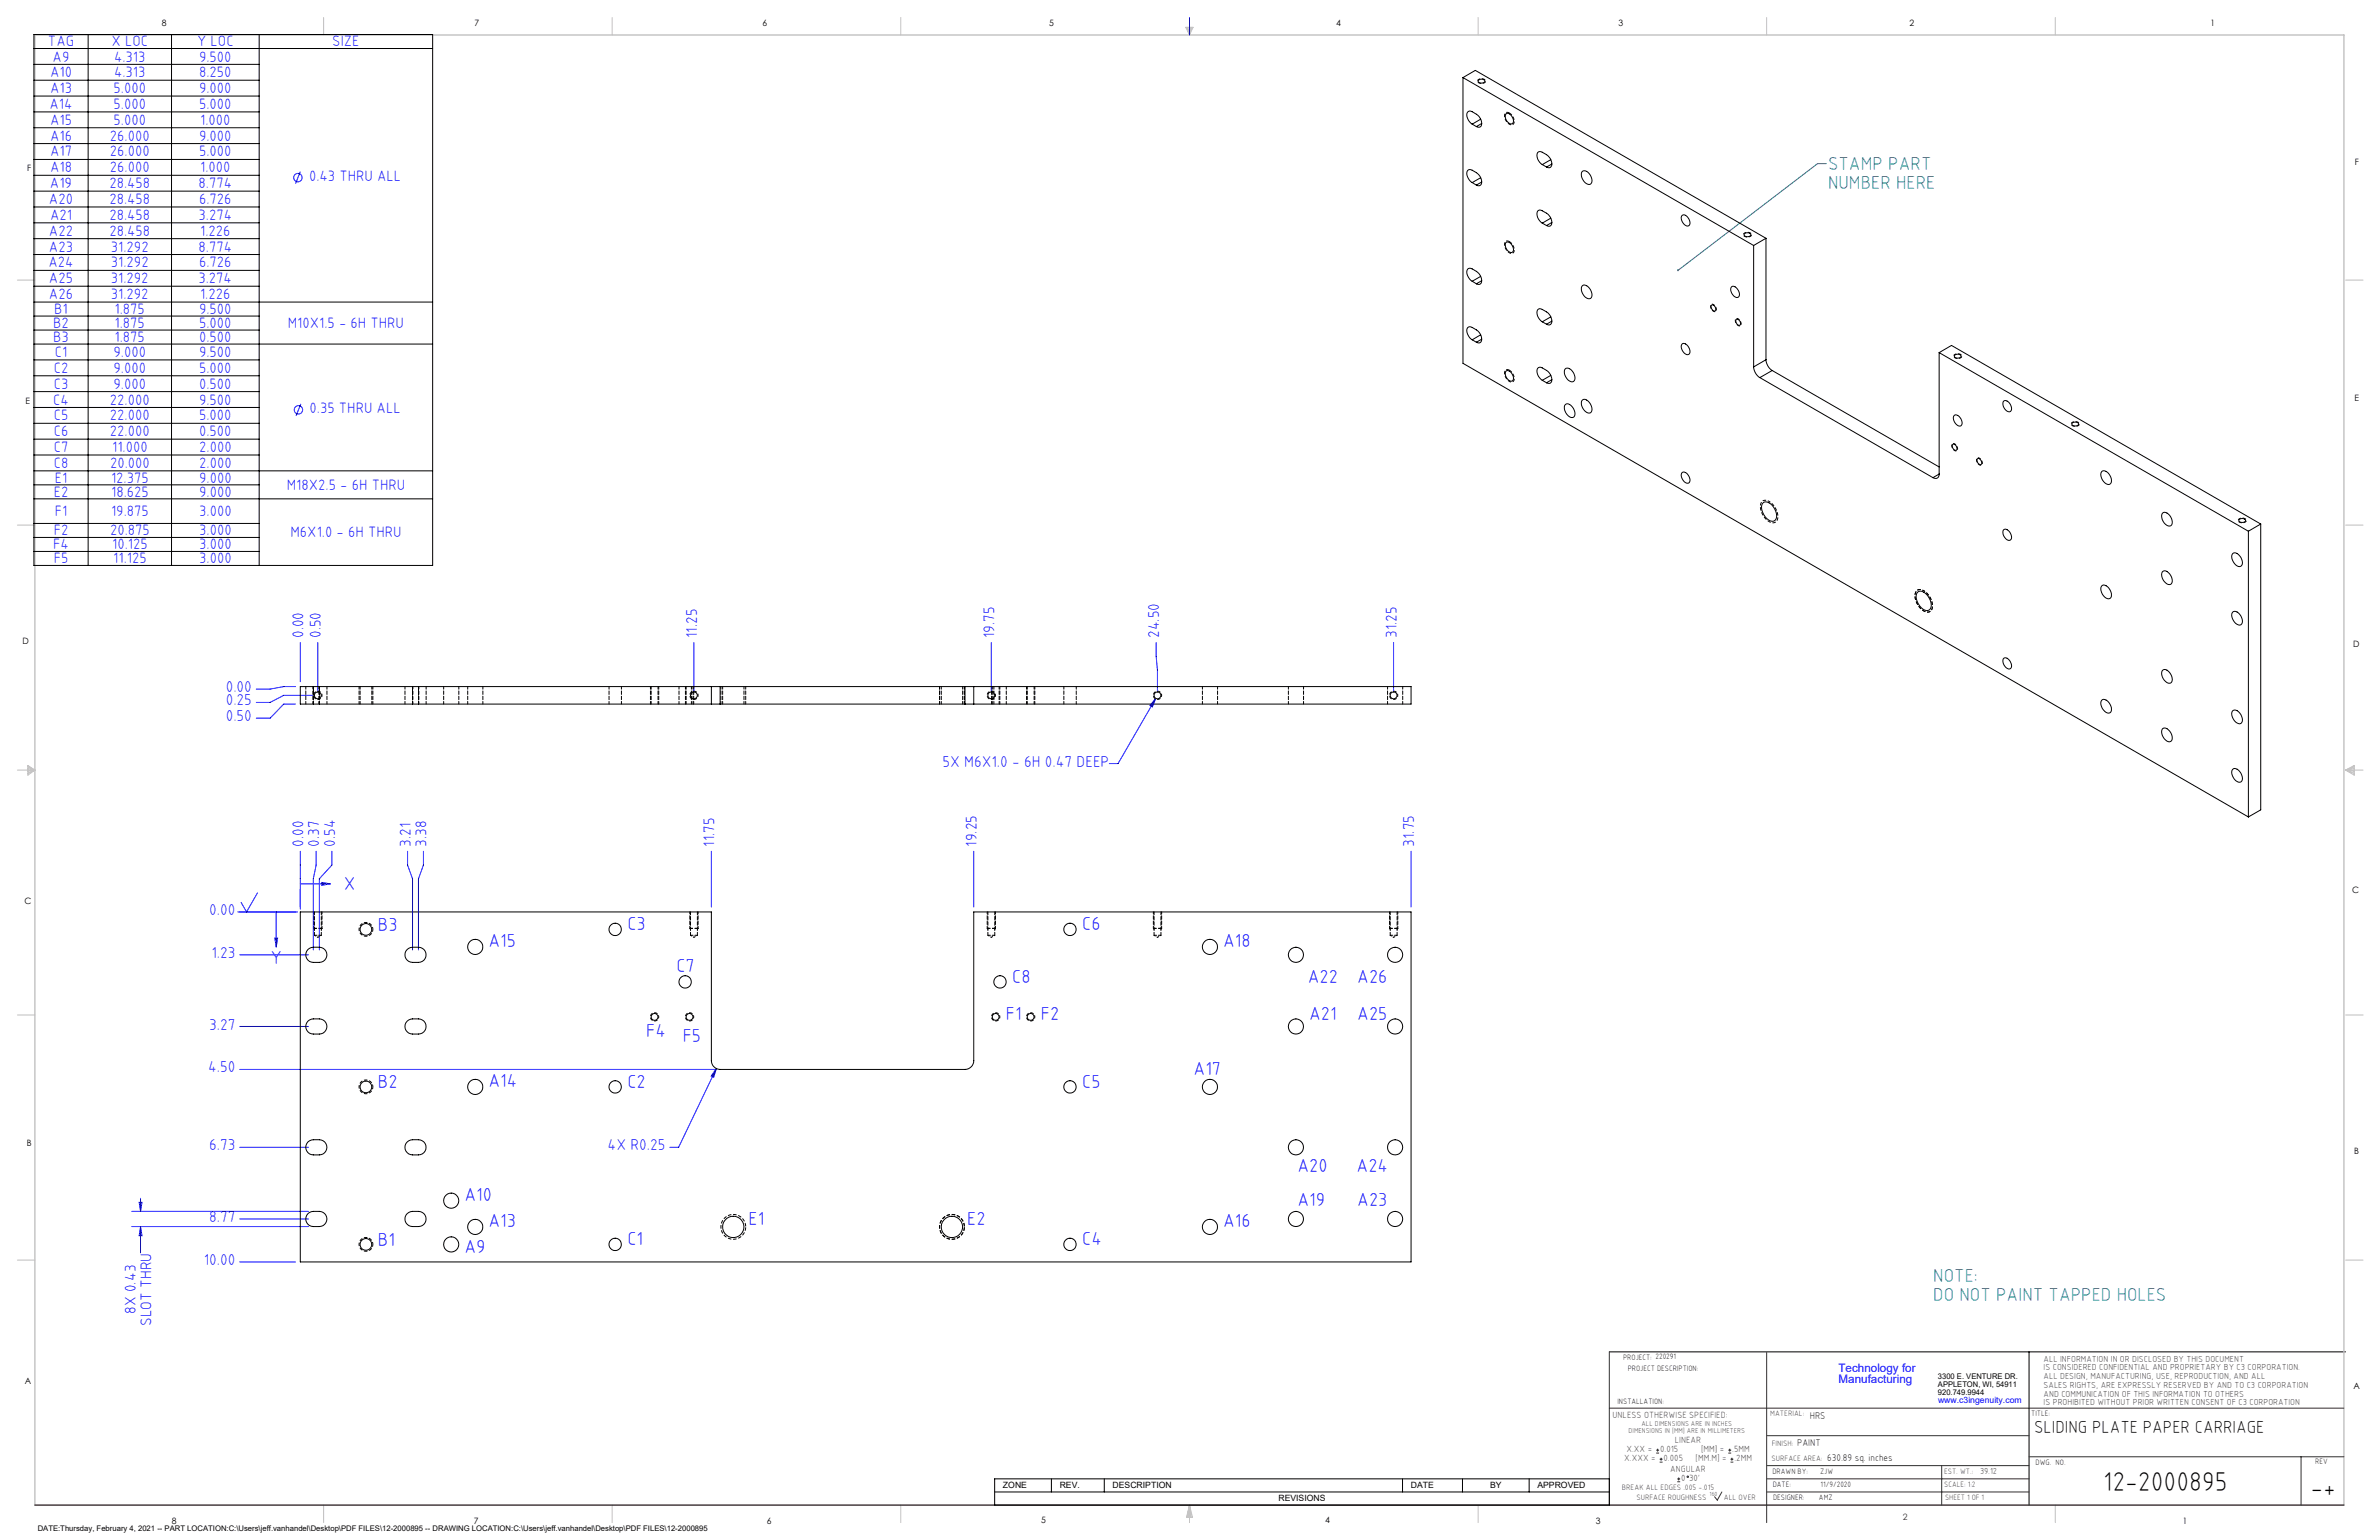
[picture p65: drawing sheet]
<svg xmlns="http://www.w3.org/2000/svg" width="864mm" height="559mm" viewBox="0 0 864 559" stroke-linecap="round" stroke-linejoin="round" font-family="sans-serif">
<defs><g id="words">
<g font-size="9.9">
<text x="763.5" y="541.1">12-2000895</text>
<text x="838.7" y="543.2">-+</text>
</g>
<g font-size="6.8" fill="#008080">
<text x="663.6" y="61.7">STAMP PART</text>
<text x="663.6" y="68.5">NUMBER HERE</text>
<text x="701.8" y="465.3">NOTE:</text>
<text x="701.8" y="472.1">DO NOT PAINT TAPPED HOLES</text>
</g>
<g font-size="6.8" fill="#00f">
<text x="124.8" y="323.1">X</text>
<text x="137.2" y="337.7">B3</text>
<text x="227.8" y="337.6">C3</text>
<text x="392.8" y="337.6">C6</text>
<text x="177.3" y="343.6">A15</text>
<text x="444" y="343.6">A18</text>
<text x="98.1" y="349.8">Y</text>
<text x="245.5" y="352.8">C7</text>
<text x="367.5" y="356.6">C8</text>
<text x="474.7" y="356.6">A22</text>
<text x="492.7" y="356.6">A26</text>
<text x="365.2" y="370">F1</text>
<text x="377.9" y="370">F2</text>
<text x="475.2" y="370">A21</text>
<text x="492.7" y="370">A25</text>
<text x="234.6" y="376.2">F4</text>
<text x="247.8" y="378">F5</text>
<text x="137.2" y="394.8">B2</text>
<text x="177.3" y="394.4">A14</text>
<text x="227.8" y="394.7">C2</text>
<text x="392.8" y="394.7">C5</text>
<text x="433.3" y="390.1">A17</text>
<text x="471" y="425.4">A20</text>
<text x="492.4" y="425.4">A24</text>
<text x="168.6" y="435.6">A10</text>
<text x="471" y="437.5">A19</text>
<text x="492.7" y="437.5">A23</text>
<text x="177.3" y="445.2">A13</text>
<text x="271.8" y="444.4">E1</text>
<text x="351.1" y="444.4">E2</text>
<text x="444" y="445.2">A16</text>
<text x="137.2" y="452">B1</text>
<text x="168.6" y="454.8">A9</text>
<text x="227.8" y="451.9">C1</text>
<text x="392.8" y="451.9">C4</text>
</g>
<text font-size="6.3" x="738.4" y="519.9">SLIDING PLATE PAPER CARRIAGE</text>
<g font-size="5.7" fill="#00f">
<text x="110.2" y="231.5" transform="rotate(-90 110.2 231.5)">0.00</text>
<text x="116.5" y="231.5" transform="rotate(-90 116.5 231.5)">0.50</text>
<text x="253" y="231.5" transform="rotate(-90 253 231.5)">11.25</text>
<text x="361" y="231.5" transform="rotate(-90 361 231.5)">19.75</text>
<text x="420.8" y="231.5" transform="rotate(-90 420.8 231.5)">24.50</text>
<text x="507" y="231.5" transform="rotate(-90 507 231.5)">31.25</text>
<text x="81.9" y="251.2">0.00</text>
<text x="81.9" y="256">0.25</text>
<text x="81.9" y="261.7">0.50</text>
<text x="342.1" y="278.2">5X M6X1.0 - 6H 0.47 DEEP</text>
<text x="110.2" y="307.3" transform="rotate(-90 110.2 307.3)">0.00</text>
<text x="115.9" y="307.3" transform="rotate(-90 115.9 307.3)">0.37</text>
<text x="121.6" y="307.3" transform="rotate(-90 121.6 307.3)">0.54</text>
<text x="149.1" y="307.3" transform="rotate(-90 149.1 307.3)">3.21</text>
<text x="154.8" y="307.3" transform="rotate(-90 154.8 307.3)">3.38</text>
<text x="259.4" y="307.3" transform="rotate(-90 259.4 307.3)">11.75</text>
<text x="354.6" y="307.3" transform="rotate(-90 354.6 307.3)">19.25</text>
<text x="513.4" y="307.3" transform="rotate(-90 513.4 307.3)">31.75</text>
<text x="75.9" y="332">0.00</text>
<text x="76.7" y="347.6">1.23</text>
<text x="75.9" y="373.6">3.27</text>
<text x="75.5" y="389.2">4.50</text>
<text x="75.9" y="417.4">6.73</text>
<text x="220.6" y="417.4">4X R0.25</text>
<text x="75.9" y="443.4">8.77</text>
<text x="74" y="459">10.00</text>
<text x="49.3" y="476.8" transform="rotate(-90 49.3 476.8)">8X 0.43</text>
<text x="55" y="481.1" transform="rotate(-90 55 481.1)">SLOT THRU</text>
</g>
<g font-size="5.4" fill="#00f">
<text x="17.4" y="16.9">TAG</text>
<text x="40.5" y="16.9">X LOC</text>
<text x="71.5" y="16.9">Y LOC</text>
<text x="120.6" y="16.9">SIZE</text>
<text x="19.1" y="22.4">A9</text>
<text x="41.4" y="22.4">4.313</text>
<text x="72.3" y="22.4">9.500</text>
<text x="18.2" y="28">A10</text>
<text x="41.4" y="28">4.313</text>
<text x="72.3" y="28">8.250</text>
<text x="18.2" y="33.8">A13</text>
<text x="41.2" y="33.8">5.000</text>
<text x="72.3" y="33.8">9.000</text>
<text x="18" y="39.5">A14</text>
<text x="41.2" y="39.5">5.000</text>
<text x="72.3" y="39.5">5.000</text>
<text x="18.2" y="45.3">A15</text>
<text x="41.2" y="45.3">5.000</text>
<text x="72.6" y="45.3">1.000</text>
<text x="18.2" y="51">A16</text>
<text x="39.9" y="51">26.000</text>
<text x="72.3" y="51">9.000</text>
<text x="18.2" y="56.8">A17</text>
<text x="39.9" y="56.8">26.000</text>
<text x="72.3" y="56.8">5.000</text>
<text x="18.2" y="62.5">A18</text>
<text x="39.9" y="62.5">26.000</text>
<text x="72.6" y="62.5">1.000</text>
<text x="112.2" y="65.5">0.43 THRU ALL</text>
<text x="18.1" y="68.3">A19</text>
<text x="39.7" y="68.3">28.458</text>
<text x="72.1" y="68.3">8.774</text>
<text x="17.8" y="74">A20</text>
<text x="39.7" y="74">28.458</text>
<text x="72.3" y="74">6.726</text>
<text x="18.2" y="79.8">A21</text>
<text x="39.7" y="79.8">28.458</text>
<text x="72.1" y="79.8">3.274</text>
<text x="17.8" y="85.5">A22</text>
<text x="39.7" y="85.5">28.458</text>
<text x="72.7" y="85.5">1.226</text>
<text x="17.8" y="91.3">A23</text>
<text x="40.3" y="91.3">31.292</text>
<text x="72.1" y="91.3">8.774</text>
<text x="17.6" y="97">A24</text>
<text x="40.3" y="97">31.292</text>
<text x="72.3" y="97">6.726</text>
<text x="17.8" y="102.8">A25</text>
<text x="40.3" y="102.8">31.292</text>
<text x="72.1" y="102.8">3.274</text>
<text x="17.8" y="108.5">A26</text>
<text x="19.7" y="114">B1</text>
<text x="40.3" y="108.5">31.292</text>
<text x="41.6" y="114">1.875</text>
<text x="72.2" y="114">9.500</text>
<text x="72.6" y="108.5">1.226</text>
<text x="19.3" y="119">B2</text>
<text x="41.6" y="119">1.875</text>
<text x="72.2" y="119">5.000</text>
<text x="104.4" y="119">M10X1.5 - 6H THRU</text>
<text x="19.3" y="124.1">B3</text>
<text x="41.6" y="124.1">1.875</text>
<text x="72.2" y="124.1">0.500</text>
<text x="19.9" y="129.7">C1</text>
<text x="41.2" y="129.7">9.000</text>
<text x="72.2" y="129.7">9.500</text>
<text x="19.5" y="135.3">C2</text>
<text x="41.2" y="135.3">9.000</text>
<text x="72.3" y="135.3">5.000</text>
<text x="19.5" y="141">C3</text>
<text x="41.2" y="141">9.000</text>
<text x="72.3" y="141">0.500</text>
<text x="19.3" y="146.8">C4</text>
<text x="39.9" y="146.8">22.000</text>
<text x="72.3" y="146.8">9.500</text>
<text x="112.4" y="149.8">0.35 THRU ALL</text>
<text x="19.5" y="152.5">C5</text>
<text x="39.9" y="152.5">22.000</text>
<text x="72.3" y="152.5">5.000</text>
<text x="19.5" y="158.3">C6</text>
<text x="39.9" y="158.3">22.000</text>
<text x="72.3" y="158.3">0.500</text>
<text x="19.5" y="164">C7</text>
<text x="40.7" y="164">11.000</text>
<text x="72.3" y="164">2.000</text>
<text x="19.5" y="169.8">C8</text>
<text x="39.9" y="169.8">20.000</text>
<text x="72.3" y="169.8">2.000</text>
<text x="19.9" y="175.2">E1</text>
<text x="40.3" y="175.2">12.375</text>
<text x="72.3" y="175.2">9.000</text>
<text x="104.1" y="177.7">M18X2.5 - 6H THRU</text>
<text x="19.5" y="180.3">E2</text>
<text x="40.3" y="180.3">18.625</text>
<text x="72.3" y="180.3">9.000</text>
<text x="19.9" y="187.3">F1</text>
<text x="40.3" y="187.3">19.875</text>
<text x="72.3" y="187.3">3.000</text>
<text x="19.5" y="194.3">F2</text>
<text x="39.9" y="194.3">20.875</text>
<text x="72.3" y="194.3">3.000</text>
<text x="105.5" y="194.9">M6X1.0 - 6H THRU</text>
<text x="19.4" y="199.4">F4</text>
<text x="40.7" y="199.4">10.125</text>
<text x="72.3" y="199.4">3.000</text>
<text x="19.5" y="204.5">F5</text>
<text x="41.1" y="204.5">11.125</text>
<text x="72.3" y="204.5">3.000</text>
</g>
<g font-size="4.2" fill="#00f">
<text x="667.4" y="497.7">Technology for</text>
<text x="667.4" y="502">Manufacturing</text>
</g>
<g font-size="3.5">
<text x="657" y="514.9">HRS</text>
<text x="652.4" y="524.7">PAINT</text>
<text x="663.3" y="530.1">630.89 sq. inches</text>
</g>
<g font-size="3.3" fill="#382c30">
<text x="585.4" y="514.4">UNLESS OTHERWISE SPECIFIED:</text>
<text x="590.4" y="526.8">X.XX =</text>
<text x="602.6" y="526.8">0.015</text>
<text x="608" y="523.6">LINEAR</text>
<text x="617.5" y="526.8">[MM] =</text>
<text x="628.8" y="526.8">.5MM</text>
<text x="589.6" y="530.1">X.XXX =</text>
<text x="603.9" y="530.1">0.005</text>
<text x="606.3" y="534">ANGULAR</text>
<text x="615.5" y="530.1">[MM.M] =</text>
<text x="629.6" y="530.1">.2MM</text>
<text x="610.3" y="537.3">0</text>
<text x="613.2" y="537.3">30'</text>
</g>
<g font-size="3.2">
<text x="58.8" y="9.6">8</text>
<text x="172.3" y="9.5">7</text>
<text x="276.8" y="9.5">6</text>
<text x="380.9" y="9.6">5</text>
<text x="485" y="9.5">4</text>
<text x="587.5" y="9.5">3</text>
<text x="693.1" y="9.5">2</text>
<text x="802.4" y="9.5">1</text>
<text x="854.9" y="59.8">F</text>
<text x="9.9" y="62">F</text>
<text x="9.3" y="146.5">E</text>
<text x="854.7" y="145.5">E</text>
<text x="8.2" y="233.6">D</text>
<text x="854.3" y="234.9">D</text>
<text x="8.9" y="328.1">C</text>
<text x="853.9" y="324.1">C</text>
<text x="9.7" y="415.8">B</text>
<text x="854.6" y="418.6">B</text>
<text x="9" y="502">A</text>
<text x="854.3" y="503.9">A</text>
<text x="62.3" y="552.9">8</text>
<text x="172" y="552.9">7</text>
<text x="278.3" y="552.9">6</text>
<text x="377.9" y="552.8">5</text>
<text x="481" y="552.8">4</text>
<text x="579.3" y="552.8">3</text>
<text x="792.4" y="552.8">1</text>
</g>
<g font-size="3.2" fill="#382c30">
<text x="741.9" y="494.1">ALL INFORMATION IN OR DISCLOSED BY THIS DOCUMENT</text>
<text x="741.9" y="497.3">IS CONSIDERED CONFIDENTIAL AND PROPRIETARY BY C3 CORPORATION.</text>
<text x="741.9" y="500.4">ALL DESIGN, MANUFACTURING, USE, REPRODUCTION, AND ALL</text>
<text x="741.9" y="503.6">SALES RIGHTS, ARE EXPRESSLY RESERVED BY AND TO C3 CORPORATION</text>
<text x="741.9" y="506.8">AND COMMUNICATION OF THIS INFORMATION TO OTHERS</text>
<text x="741.9" y="510">IS PROHIBITED WITHOUT PRIOR WRITTEN CONSENT OF C3 CORPORATION</text>
<text x="718.8" y="534.7">39.12</text>
<text x="690.7" y="551.6">2</text>
</g>
<text font-size="3.1" fill="#00f" x="703.5" y="509.2">www.c3ingenuity.com</text>
<g font-size="3.1">
<text x="364.1" y="540">ZONE</text>
<text x="384.7" y="540">REV.</text>
<text x="403.9" y="540">DESCRIPTION</text>
<text x="464.1" y="544.8">REVISIONS</text>
<text x="512.1" y="540">DATE</text>
<text x="540.9" y="540">BY</text>
<text x="558.1" y="540">APPROVED</text>
</g>
<g font-size="2.8">
<text x="589.2" y="493.3">PROJECT: 220291</text>
<text x="590.9" y="497.3">PROJECT DESCRIPTION:</text>
<text x="703.5" y="500.5">3300 E. VENTURE DR.</text>
<text x="703.5" y="503.3">APPLETON, WI, 54911</text>
<text x="587.1" y="509.6">INSTALLATION:</text>
<text x="703.5" y="506.2">920.749.9944</text>
<text x="737.3" y="513.8">TITLE:</text>
<text x="738.9" y="531.5">DWG. NO.</text>
<text x="840.5" y="531.3">REV</text>
<text x="643.4" y="534.9">DRAWN BY:</text>
<text x="643.5" y="539.7">DATE:</text>
<text x="660.7" y="534.7">ZJW</text>
<text x="660.9" y="539.6">11/9/2020</text>
<text x="643.6" y="544.4">DESIGNER:</text>
<text x="660.3" y="544.3">AMZ</text>
<text x="13.7" y="555.5">DATE:Thursday, February 4, 2021 -- PART LOCATION:C:\Users\jeff.vanhandel\Desktop\PDF FILES\12-2000895 -- DRAWING LOCATION:C:\Users\jeff.vanhandel\Desktop\PDF FILES\12-2000895</text>
</g>
<g font-size="2.8" fill="#382c30">
<text x="642.6" y="513.8">MATERIAL:</text>
<text x="643.2" y="524.8">FINISH:</text>
<text x="643.1" y="530.1">SURFACE AREA:</text>
<text x="705.7" y="534.7">EST. WT.:</text>
<text x="705.7" y="539.7">SCALE: 1:2</text>
<text x="588.8" y="540.5">BREAK ALL EDGES .005 -.015</text>
<text x="594" y="544.2">SURFACE ROUGHNESS</text>
<text x="625.8" y="544.2">ALL OVER</text>
<text x="706.1" y="544.4">SHEET 1 OF 1</text>
</g>
<g font-size="2.5" fill="#382c30">
<text x="591.2" y="520.1">DIMENSIONS IN [MM] ARE IN MILLIMETERS</text>
<text x="595.9" y="517.3">ALL DIMENSIONS ARE IN INCHES</text>
</g>
<text font-size="2.2" fill="#382c30" x="620.6" y="542.9">160</text>
</g></defs>
<g fill="none" stroke="#000" stroke-width=".36">
<path d="M12.3 12.5h144.8v192.7h-144.8zM12.3 17.6h144.8M32 12.5v192.7M62.3 12.5v192.7M94.1 12.5v192.7M12.3 23.4h81.8M12.3 29.1h81.8M12.3 34.9h81.8M12.3 40.6h81.8M12.3 46.4h81.8M12.3 52.1h81.8M12.3 57.9h81.8"/>
<path d="M12.3 63.6h81.8M12.3 69.4h81.8M12.3 75.1h81.8M12.3 80.9h81.8M12.3 86.6h81.8M12.3 92.4h81.8M12.3 98.1h81.8M12.3 103.9h81.8M12.3 109.6h144.8M12.3 114.7h81.8M12.3 119.8h81.8M12.3 124.8h144.8"/>
<path d="M12.3 130.6h81.8M12.3 136.3h81.8M12.3 142.1h81.8M12.3 147.8h81.8M12.3 153.6h81.8M12.3 159.3h81.8M12.3 165.1h81.8M12.3 170.9h144.8M12.3 175.9h81.8M12.3 181h144.8M12.3 189.9h81.8M12.3 195h81.8"/>
<path d="M12.3 200.1h81.8M584.2 490.5h267.3M736.6 490.5v55.6M361.1 536.6h223.1v9.5h-223.1zM381.7 536.6v4.8M400.9 536.6v4.8M509.1 536.6v4.8M530.9 536.6v4.8M555.1 536.6v4.8M361.1 541.4h223.1"/>
</g>
<g fill="none" stroke="#c0c0c0" stroke-width=".36">
<path d="M117.5 6.4v6.3M222.2 6.4v6.3M327 6.4v6.3M430.4 9.9h2.7l-1.3 2.8zM430.9 9.9l.9 2.8M431.2 9.9l.6 2.8M432.1 9.9l-.3 2.8M432.6 9.9l-.8 2.8M536.6 6.4v6.3M641.3 6.4v6.3M746.1 6.4v6.3M6.3 101.6h6.4"/>
<path d="M851.5 101.6h6.3M6.3 190.5h6.4M851.5 190.5h6.3M6.3 279.4h6.4M10.1 277.7l2.6 1.7-2.6 1.9zM10.1 278.2l2.6 1.2M10.1 278.8l2.6 .6M12.7 279.4l-2.6 1.2M12.7 279.4l-2.6 .5M851.5 279.4h6.3M851.5 279.4l3.1 .5M851.5 279.4l3.1 1.2"/>
<path d="M851.5 279.4l3.1-1.7v3.6zM854.6 278.8l-3.1 .6M854.6 278.2l-3.1 1.2M6.3 368.3h6.4M851.5 368.3h6.3M6.3 457.2h6.4M851.5 457.2h6.3M117.5 546.1v6.4M222.2 546.1v6.4M327 546.1v6.4M431.8 546.1v6.4M431.8 546.1l1.1 4.5h-2.2z"/>
<path d="M431.8 546.1l.6 4.5M431.8 546.1l-.9 4.5M431.8 546.1l-.4 4.5M431.8 546.1l.3 4.5M536.6 546.1v6.4M746.1 546.1v6.4"/>
</g>
<path d="M12.7 546.1v-533.4h838.2v533.4" fill="none" stroke="#c0c0c0" stroke-width=".5"/>
<g fill="none" stroke="#00f" stroke-width=".36">
<path d="M431.8 6.4v6.3M109 62.3l-1.7 4.3M109.2 146.5l-1.7 4.4M109 233.2v14.2M115.4 233.2v17.3M251.9 233.2v17.3M359.8 233.2v17.3M419.7 233.2v5l.5 4.9v7.4M505.9 233.2v17.3M107.2 249.1h-4.2l-5 .9h-5M107.2 255.5h-4.2l-5 5.1h-5M113.6 252.3h-10.6l-5 2.6h-5"/>
<path d="M419.6 253.4l-1.3 3.1-.9-.5zM419.6 253.4l-13.7 23.7h-3.2M109 308.9v21M114.8 308.9v5l-1.1 5v25.8M120.5 308.9v5l-4.6 5v25.8M148 308.9v5l1.8 5v25.8M153.7 308.9v5l-1.8 5v25.8M258.2 308.9v20.2M353.5 308.9v20.2M512.2 308.9v20.2M93.5 324l-4 6.9-2-3.5M100.3 330.9v9.5"/>
<path d="M108 330.9h-21.7M109 320.7h7.8M116.8 320.2l3.3 .5-3.3 .5zM87 346.5h25M99.8 340.4h1l-.5 3.3zM87 372.5h25M87 388.1h172.6M260 387.7l-.9 3.2-.9-.4zM260 387.7l-13.7 28.6h-3.1M87 416.3h25M47.8 439.6h64.2M50.5 436.3h1l-.5 3.3z"/>
<path d="M51 434.8v4.8M47.8 445.1h64.2M51 445.1v9.5M51 445.1l.5 3.3h-1zM87 442.3h25M87 457.9h20.2"/>
<circle cx="108.2" cy="64.5" r="1.52"/>
<circle cx="108.3" cy="148.7" r="1.53"/>
</g>
<path d="M584.2 490.5v55.6M641.3 490.7v61.8M584.2 511h266.7M641.3 520.9h95.3M641.3 531.8h95.3M641.3 536.6h95.3M704.8 531.8v14.3M736.6 528.6h114.3M835.3 528.6v17.5M625.1 541.4l-1.7 2.9-1-1.2M641.3 541.4h95.3" fill="none" stroke="#382c30" stroke-width=".36"/>
<path d="M12.7 546.1h838.2" fill="none" stroke="#382c30" stroke-width=".5"/>
<path d="M135.3 337.2a2.5 2.5 0 0 0-3.6-2.2 2.5 2.5 0 0 0-.2 4.3 2.5 2.5 0 0 0 3.8-1.9v-.2M135.3 394.4a2.5 2.5 0 0 0-3.6-2.2 2.5 2.5 0 0 0-.2 4.3 2.5 2.5 0 0 0 3.8-1.9v-.2M135.3 451.5a2.5 2.5 0 0 0-3.6-2.2 2.5 2.5 0 0 0-.2 4.3 2.5 2.5 0 0 0 3.8-1.9v-.2" fill="none" stroke="#000" stroke-width=".36" stroke-dasharray="1.3 .6" stroke-dashoffset=".4" stroke-linecap="butt"/>
<path d="M547.9 41a3.2 3.2 0 0 1 1.5 4 2.44 2.44 0 0 1-3.1-2.2 1.23 1.23 0 0 1 .1-1.6 1.23 1.23 0 0 1 1.5-.2M547.9 87.7a3.2 3.2 0 0 1 1.5 4 2.44 2.44 0 0 1-3.1-2.3 1.23 1.23 0 0 1 .1-1.6 1.23 1.23 0 0 1 1.5-.1M547.9 134.3a3.2 3.2 0 0 1 1.5 4.1 2.44 2.44 0 0 1-3.1-2.3 1.23 1.23 0 0 1 .1-1.6 1.23 1.23 0 0 1 1.5-.2M116.8 336.9h-2.9M253.3 336.9h-2.9M361.3 336.9h-2.9M421.6 336.9h-2.9M507.3 336.9h-2.9" fill="none" stroke="#000" stroke-width=".36" stroke-dasharray="1.3 .6" stroke-dashoffset=".1" stroke-linecap="butt"/>
<g fill="none" stroke="#000" stroke-width=".36" stroke-dasharray="1.3 .6" stroke-dashoffset=".7" stroke-linecap="butt">
<path d="M536.8 28.8l1.4-.2a.9 .9 0 0 1 1 1.2 1.77 1.77 0 0 1-2.9-.5l.5-.5M633.3 84.5l1.4-.2a.9 .9 0 0 1 1 1.2 1.77 1.77 0 0 1-2.8-.4l.4-.6M622 110.5l.9 1.1a.9 .9 0 0 1-.5 1.5 1.77 1.77 0 0 1-1.1-2.7l.7 .1M631 115.7l.9 1.1a.9 .9 0 0 1-.5 1.5 1.77 1.77 0 0 1-1.1-2.7l.7 .1M709.6 128.6l1.5-.2a.9 .9 0 0 1 .9 1.2 1.77 1.77 0 0 1-2.8-.5l.4-.5M752.3 153.2l1.4-.2a.9 .9 0 0 1 1 1.2 1.77 1.77 0 0 1-2.8-.4l.4-.6M709.6 161l.9 1.2a.9 .9 0 0 1-.6 1.4 1.77 1.77 0 0 1-1-2.7l.7 .1M718.5 166.2l1 1.2a.9 .9 0 0 1-.6 1.4 1.77 1.77 0 0 1-1-2.7l.6 .1M642.2 181.9a6.2 6.2 0 0 1 2.9 7 2.04 2.04 0 0 1-3.2 .2 5.9 5.9 0 0 1-2.4-7 1.92 1.92 0 0 1 2.7-.2M812.9 188.2l1.5-.2a.9 .9 0 0 1 .9 1.2 1.77 1.77 0 0 1-2.8-.4l.4-.6M698.3 214.3a6.2 6.2 0 0 1 2.9 7 2.04 2.04 0 0 1-3.2 .2 5.9 5.9 0 0 1-2.4-7 1.93 1.93 0 0 1 2.7-.2M116.9 252.3a1.5 1.5 0 0 0-2.2-1.3 1.5 1.5 0 0 0-.2 2.5 1.5 1.5 0 0 0 2.4-1v-.2"/>
<path d="M253.4 252.3a1.5 1.5 0 0 0-2.2-1.3 1.5 1.5 0 0 0-.1 2.5 1.5 1.5 0 0 0 2.3-1v-.2M361.4 252.3a1.5 1.5 0 0 0-2.2-1.3 1.5 1.5 0 0 0-.2 2.5 1.5 1.5 0 0 0 2.4-1v-.2M421.7 252.3a1.5 1.5 0 0 0-2.2-1.3 1.5 1.5 0 0 0-.2 2.5 1.5 1.5 0 0 0 2.4-1v-.2M507.4 252.3a1.5 1.5 0 0 0-2.2-1.3 1.5 1.5 0 0 0-.1 2.5 1.5 1.5 0 0 0 2.3-1v-.2M239.1 369a1.5 1.5 0 0 0-2.2-1.4 1.5 1.5 0 0 0-.1 2.6 1.5 1.5 0 0 0 2.3-1.1v-.1M251.8 369a1.5 1.5 0 0 0-2.2-1.4 1.5 1.5 0 0 0-.1 2.6 1.5 1.5 0 0 0 2.3-1.1v-.1M362.9 369a1.5 1.5 0 0 0-2.1-1.4 1.5 1.5 0 0 0-.2 2.6 1.5 1.5 0 0 0 2.3-1.1v-.1M375.6 369a1.5 1.5 0 0 0-2.1-1.4 1.5 1.5 0 0 0-.2 2.6 1.5 1.5 0 0 0 2.3-1.1v-.1"/>
</g>
<path d="M270.7 445.2a4.5 4.5 0 0 0-6.7-4 4.5 4.5 0 0 0-.2 7.8 4.5 4.5 0 0 0 6.9-3.5v-.3M350.1 445.2a4.5 4.5 0 0 0-6.7-4 4.5 4.5 0 0 0-.2 7.8 4.5 4.5 0 0 0 6.9-3.5v-.3" fill="none" stroke="#000" stroke-width=".36" stroke-dasharray="1.3 .6" stroke-dashoffset="-.2" stroke-linecap="butt"/>
<g fill="none" stroke="#000" stroke-width=".36" stroke-dasharray="1.3 .6">
<path d="M113.9 336.9l.2 .3M116.6 337.2l.3-.3M116.9 336.9h-.1M250.4 336.9l.3 .3M253.2 337.2l.2-.3M253.4 336.9h-.1M358.4 336.9l.2 .3M361.1 337.2l.3-.3M361.4 336.9h-.1M418.7 336.9l.2 .3M421.4 337.2l.3-.3M421.7 336.9h-.1"/>
<path d="M504.4 336.9l.3 .3M507.2 337.2l.2-.3M507.4 336.9h-.1"/>
</g>
<path d="M113.9 330.9v6M116.9 336.9v-6M250.4 330.9v6M253.4 336.9v-6M358.4 330.9v6M361.4 336.9v-6M418.7 330.9v6M421.7 336.9v-6M504.4 330.9v6M507.4 336.9v-6" fill="none" stroke="#000" stroke-width=".36" stroke-dasharray="1.3 .6" stroke-dashoffset=".5"/>
<g fill="none" stroke="#000" stroke-width=".36" stroke-dasharray="1.3 .6" stroke-dashoffset=".3">
<path d="M130.3 249.1v6.4M135.3 255.5v-6.4M236.1 249.1v6.4M239.1 255.5v-6.4M248.8 249.1v6.4M251.8 255.5v-6.4M261.7 249.1v6.4M270.7 255.5v-6.4M341.1 249.1v6.4M350.1 255.5v-6.4M359.9 249.1v6.4M362.9 255.5v-6.4"/>
<path d="M372.6 249.1v6.4M375.6 255.5v-6.4"/>
</g>
<path d="M663 59.4h-3.2l-50.6 38.7" fill="none" stroke="#008080" stroke-width=".36"/>
<path d="M608.9 97.8a.34 .34 0 0 1 .5 0 .34 .34 0 0 1 0 .5 .34 .34 0 0 1-.5 0l.3-.2-.3 .2z" fill="#008080"/>
<g fill="#00f">
<path d="M116.8 320.2l3.3 .5-3.3 .5zM99.8 340.4h1l-.5 3.3z"/>
<path d="M260 387.7l-1.8 2.8 .9 .4zM419.6 253.4l-2.2 2.6 .9 .5z"/>
<path d="M51 445.1l.5 3.3h-1zM50.5 436.3h1l-.5 3.3z"/>
</g>
<g fill="none" stroke="#000" stroke-width=".36">
<path d="M531.1 28.2v103.6l285.1 164.6M531.1 28.2l105.5 60.9M531.1 28.2l4.5-2.7 105.5 61M536.6 29.2l1.2-.5a.92 .92 0 0 1 1.2 1l-.7 .4h-1l-.7-.4zM534.4 45a3.7 3.7 0 0 1-1.7-4.3 1.2 1.2 0 0 1 1.7-.2 4.4 4.4 0 0 1 3.2 5.3 1.25 1.25 0 0 1-1.7 .1M534.4 45l1.5 .9M537.5 43.3l-3.1 1.7M537.9 44.8l-2 1.1M546.7 41.3a2.44 2.44 0 0 1 2.7 3 1.12 1.12 0 0 1-1.1 .7 1.12 1.12 0 0 1-1-.8l-.8-1.6zM559.9 59.7a3.7 3.7 0 0 1-1.7-4.3 1.27 1.27 0 0 1 1.7-.2 4.3 4.3 0 0 1 3.2 5.3 1.13 1.13 0 0 1-1.7 .1M559.9 59.7l1.5 .9M563 57.9l-3.1 1.8"/>
<path d="M563.4 59.5l-2 1.1M534.4 66.3a3.7 3.7 0 0 1-1.7-4.4 1.25 1.25 0 0 1 1.7-.1 4.3 4.3 0 0 1 3.2 5.2 1.2 1.2 0 0 1-1.7 .2M534.4 66.3l1.5 .9M537.5 64.5l-3.1 1.8M537.9 66l-2 1.2M563 79.2l-3.1 1.8M574.3 62.3a1.73 1.73 0 0 1 2.6 .7l.7 1.3a1.55 1.55 0 0 1 .3 1.7 1.55 1.55 0 0 1-1.4 .9 3.8 3.8 0 0 1-2.2-4.6zM610.7 78.1a2.56 2.56 0 0 1 2.8 3.1 1.1 1.1 0 0 1-.9 .9 1.1 1.1 0 0 1-1.2-.6l-1-1.6a1.54 1.54 0 0 1 .3-1.8zM546.7 87.9a2.4 2.4 0 0 1 2.7 3 1.12 1.12 0 0 1-1.1 .8 1.12 1.12 0 0 1-1-.8l-.8-1.6zM559.9 81a3.7 3.7 0 0 1-1.7-4.4 1.18 1.18 0 0 1 1.7-.1 4.3 4.3 0 0 1 3.2 5.2 1.13 1.13 0 0 1-1.7 .1M559.9 81l1.5 .8M563.4 80.7l-2 1.1"/>
<path d="M633.2 84.9a1.26 1.26 0 0 1 1.3-.5 1.26 1.26 0 0 1 1 1l-1.2 .5a.88 .88 0 0 1-1.1-1zM636.6 89.1v44M641.1 86.5l-4.5 2.6M641.1 86.5v44M534.4 102.1a3.7 3.7 0 0 1-1.7-4.4 1.25 1.25 0 0 1 1.7-.1 4.3 4.3 0 0 1 3.2 5.2 1.2 1.2 0 0 1-1.7 .2M534.4 102.1l1.5 .9M537.5 100.3l-3.1 1.8M537.9 101.8l-2 1.2M559.9 116.8a3.7 3.7 0 0 1-1.7-4.4 1.18 1.18 0 0 1 1.7-.1 4.3 4.3 0 0 1 3.2 5.2 1.13 1.13 0 0 1-1.7 .2M559.9 116.8l1.5 .9M563 115l-3.1 1.8M563.4 116.5l-2 1.2"/>
<path d="M574.3 103.8a1.73 1.73 0 0 1 2.6 .7l.7 1.3a1.55 1.55 0 0 1 .3 1.7 1.55 1.55 0 0 1-1.4 .9 3.8 3.8 0 0 1-2.2-4.6zM621.2 110.9l.2-.2a1.43 1.43 0 0 1 1.2 2.1 1.48 1.48 0 0 1-1.4-1.9zM628.7 104a2.61 2.61 0 0 1 2.7 3.1 1.09 1.09 0 0 1-.9 .9 1.09 1.09 0 0 1-1.1-.6l-1-1.6a1.61 1.61 0 0 1 .3-1.8zM630.3 115.9a1.43 1.43 0 0 1 1.3 2.1 1.43 1.43 0 0 1-1.3-2.1zM534.4 123.3a3.7 3.7 0 0 1-1.7-4.3 1.25 1.25 0 0 1 1.7-.2 4.3 4.3 0 0 1 3.2 5.2 1.16 1.16 0 0 1-1.7 .2M534.4 123.3l1.5 .9M537.5 121.5l-3.1 1.8M537.9 123.1l-2 1.1M546.7 134.6a2.4 2.4 0 0 1 2.7 3 1.12 1.12 0 0 1-1.1 .8 1.12 1.12 0 0 1-1-.8l-.8-1.7zM559.9 138a3.7 3.7 0 0 1-1.7-4.3 1.22 1.22 0 0 1 1.7-.2 4.3 4.3 0 0 1 3.2 5.2 1.21 1.21 0 0 1-1.7 .2M559.9 138l1.5 .9M563 136.2l-3.1 1.8"/>
<path d="M563.4 137.8l-2 1.1M568.1 133.9a1.73 1.73 0 0 1 2.7 .8l.7 1.2a1.55 1.55 0 0 1 .2 1.7 1.55 1.55 0 0 1-1.4 .9 3.8 3.8 0 0 1-2.2-4.6zM610.7 124.7a2.58 2.58 0 0 1 2.4 3.9 2.56 2.56 0 0 1-2.8-3.1zM636.6 133.1a4.9 4.9 0 0 0 2.2 3.9M638.8 137l62.9 36.3M641.1 130.5a5.1 5.1 0 0 0 2.2 3.9M641.1 130.5l-4.5 2.6M643.3 134.4l-4.5 2.6M643.3 134.4l60.6 35M703.9 128v44M703.9 128l112.3 64.8M703.9 128l4.5-2.7 112.3 64.8"/>
<path d="M709.5 129l1.2-.5 .9 .2 .3 .5a1.4 1.4 0 0 1-2.5 0zM568.1 146.9a1.67 1.67 0 0 1 2.7 .7l.7 1.3a1.56 1.56 0 0 1 .2 1.7 1.56 1.56 0 0 1-1.4 .9 3.8 3.8 0 0 1-2.2-4.6zM574.3 145.3a1.67 1.67 0 0 1 2.6 .7l.7 1.2a1.56 1.56 0 0 1 .3 1.7 1.56 1.56 0 0 1-1.4 1 3.8 3.8 0 0 1-2.2-4.6zM709.5 150.7a2.58 2.58 0 0 1 2.4 3.8 2.58 2.58 0 0 1-2.4-3.8zM727.4 145.5a2.56 2.56 0 0 1 2.8 3.1 1.08 1.08 0 0 1-.9 .9 1.08 1.08 0 0 1-1.1-.6l-1-1.6-.1-1.1zM752.2 153.6l1.1-.5 .9 .3 .4 .4a1.43 1.43 0 0 1-2.5 0zM610.7 171.4a2.58 2.58 0 0 1 2.4 3.8 2.58 2.58 0 0 1-2.4-3.8zM703.9 172a1.39 1.39 0 0 1-.6 1.5 1.39 1.39 0 0 1-1.6-.2M703.9 172l-2.2 1.3M708.9 161.2a1.43 1.43 0 0 1 1.3 2.2 1.43 1.43 0 0 1-1.3-2.2zM717.9 166.4a1.43 1.43 0 0 1 1.2 2.2 1.43 1.43 0 0 1-1.2-2.2zM762.9 171.2a1.73 1.73 0 0 1 2.6 .7l.9 1.9a1.38 1.38 0 0 1-.5 1.9 1.38 1.38 0 0 1-1.9-.5l-1.1-1.7a2.37 2.37 0 0 1 0-2.3z"/>
<path d="M639.8 182.7a2.21 2.21 0 0 1 3.6 .7 4.6 4.6 0 0 1 1.1 5.3 2.2 2.2 0 0 1-3.2-.6 5.1 5.1 0 0 1-1.5-5.4zM727.4 192.2a2.56 2.56 0 0 1 2.8 3 1.09 1.09 0 0 1-.9 .9 1.09 1.09 0 0 1-1.1-.6l-1-1.5-.1-1.1zM784.9 186.3a1.76 1.76 0 0 1 2.7 .7l.9 1.9a1.37 1.37 0 0 1-.5 1.9 1.37 1.37 0 0 1-1.9-.5l-1.2-1.7-.2-1.3zM812.8 188.6l1.1-.5a.89 .89 0 0 1 1.2 1l-1.2 .5a.88 .88 0 0 1-1.1-1zM816.2 192.8v103.6M820.7 190.1v103.8l-4.5 2.5M820.7 190.1l-4.5 2.7M696.2 214.8a3.4 3.4 0 0 1 4.2 2.4l.6 1.5a1.87 1.87 0 0 1-.5 2.5 1.87 1.87 0 0 1-2.5-.2 5.4 5.4 0 0 1-2.1-5.8zM762.9 212.7a1.73 1.73 0 0 1 2.6 .7l.9 1.9a1.38 1.38 0 0 1-.5 1.9 1.38 1.38 0 0 1-1.9-.5l-1.1-1.8a2.37 2.37 0 0 1 0-2.2zM784.9 207.5a1.71 1.71 0 0 1 2.7 .7l.9 1.9a1.37 1.37 0 0 1-.5 1.9 1.37 1.37 0 0 1-1.9-.5l-1.2-1.7-.2-1.3zM810.4 201a1.71 1.71 0 0 1 2.6 .7l.8 1.3a1.56 1.56 0 0 1 .2 1.6 1.56 1.56 0 0 1-1.4 1 3.8 3.8 0 0 1-2.2-4.6zM727.4 238.8a2.56 2.56 0 0 1 2.8 3.1 1.09 1.09 0 0 1-.9 .9 1.09 1.09 0 0 1-1.1-.6l-1-1.6-.1-1.1z"/>
<path d="M810.4 222.2a1.73 1.73 0 0 1 2.6 .7l.8 1.3a1.55 1.55 0 0 1 .2 1.6 1.55 1.55 0 0 1-1.4 1 3.8 3.8 0 0 1-2.2-4.6zM258.2 255.5h3.2M258.2 249.1h3.2M258.2 249.1h-149.2v6.4h149.2M258.2 249.1v6.4M261.4 255.5h88.9M261.4 249.1h88.9M261.4 249.1v6.4M350.3 255.5h3.2M350.3 249.1h3.2M350.3 249.1v6.4M353.5 249.1v6.4"/>
<path d="M353.5 249.1h158.7v6.4h-158.7M762.9 254.2a1.73 1.73 0 0 1 2.6 .7l.9 1.9a1.38 1.38 0 0 1-.5 1.8 1.38 1.38 0 0 1-1.9-.5l-1.1-1.7a2.29 2.29 0 0 1 0-2.2zM784.9 243.3a1.71 1.71 0 0 1 2.7 .8l.9 1.8a1.37 1.37 0 0 1-.5 1.9 1.37 1.37 0 0 1-1.9-.5l-1.2-1.7-.2-1.3zM810.4 258a1.73 1.73 0 0 1 2.6 .7l.8 1.3a1.55 1.55 0 0 1 .2 1.7 1.55 1.55 0 0 1-1.4 .9 3.8 3.8 0 0 1-2.2-4.6zM784.9 264.5a1.75 1.75 0 0 1 2.7 .8l.9 1.9a1.37 1.37 0 0 1-.5 1.8 1.37 1.37 0 0 1-1.9-.5l-1.2-1.7-.2-1.3zM810.4 279.3a1.73 1.73 0 0 1 2.6 .7l.8 1.2a1.55 1.55 0 0 1 .2 1.7 1.55 1.55 0 0 1-1.4 .9 3.8 3.8 0 0 1-2.2-4.5zM109 330.9h149.2v54a3.3 3.3 0 0 0 3.2 3.2h88.9a3.2 3.2 0 0 0 3.2-3.2v-54h158.7v127h-403.2zM111.8 344.5a4.9 4.9 0 0 1 6.5 .6 2.75 2.75 0 0 1-2.4 4.1 4.1 4.1 0 0 1-4.5-1.4 2.69 2.69 0 0 1 .4-3.3zM147.8 344.5a5 5 0 0 1 6.5 .6 2.75 2.75 0 0 1-2.4 4.1 4.2 4.2 0 0 1-4.5-1.4 2.78 2.78 0 0 1 .4-3.3zM111.8 370.5a4.9 4.9 0 0 1 6.5 .6 2.75 2.75 0 0 1-2.4 4.1 4.1 4.1 0 0 1-4.5-1.4 2.69 2.69 0 0 1 .4-3.3zM147.8 370.5a5 5 0 0 1 6.5 .6 2.75 2.75 0 0 1-2.4 4.1 4.2 4.2 0 0 1-4.5-1.4 2.78 2.78 0 0 1 .4-3.3zM111.8 414.4a4.9 4.9 0 0 1 6.5 .5 2.75 2.75 0 0 1-2.4 4.2 4.1 4.1 0 0 1-4.5-1.4 2.69 2.69 0 0 1 .4-3.3z"/>
<path d="M147.8 414.4a5 5 0 0 1 6.5 .5 2.75 2.75 0 0 1-2.4 4.2 4.2 4.2 0 0 1-4.5-1.4 2.78 2.78 0 0 1 .4-3.3zM111.8 440.4a4.9 4.9 0 0 1 6.5 .5 2.75 2.75 0 0 1-2.4 4.2 4.1 4.1 0 0 1-4.5-1.4 2.69 2.69 0 0 1 .4-3.3zM147.8 440.4a5 5 0 0 1 6.5 .5 2.75 2.75 0 0 1-2.4 4.2 4.2 4.2 0 0 1-4.5-1.4 2.78 2.78 0 0 1 .4-3.3z"/>
<circle cx="115.4" cy="252.3" r="1.24"/>
<circle cx="251.9" cy="252.3" r="1.24"/>
<circle cx="359.8" cy="252.3" r="1.24"/>
<circle cx="420.2" cy="252.3" r="1.24"/>
<circle cx="505.9" cy="252.3" r="1.24"/>
<circle cx="132.8" cy="337.2" r="2.13"/>
<circle cx="223.3" cy="337.2" r="2.25"/>
<circle cx="388.4" cy="337.2" r="2.25"/>
<circle cx="172.5" cy="343.6" r="2.75"/>
<circle cx="248.7" cy="356.3" r="2.25"/>
<circle cx="363" cy="356.3" r="2.25"/>
<circle cx="439.2" cy="343.6" r="2.75"/>
<circle cx="470.4" cy="346.5" r="2.75"/>
<circle cx="506.4" cy="346.5" r="2.75"/>
<circle cx="237.6" cy="369" r="1.25"/>
<circle cx="250.3" cy="369" r="1.25"/>
<circle cx="361.4" cy="369" r="1.25"/>
<circle cx="374.1" cy="369" r="1.25"/>
<circle cx="470.4" cy="372.5" r="2.75"/>
<circle cx="506.4" cy="372.5" r="2.75"/>
<circle cx="132.8" cy="394.4" r="2.13"/>
<circle cx="172.5" cy="394.4" r="2.75"/>
<circle cx="223.3" cy="394.4" r="2.25"/>
<circle cx="388.4" cy="394.4" r="2.25"/>
<circle cx="439.2" cy="394.4" r="2.75"/>
<circle cx="470.4" cy="416.3" r="2.75"/>
<circle cx="506.4" cy="416.3" r="2.75"/>
<circle cx="163.8" cy="435.7" r="2.75"/>
<circle cx="132.8" cy="451.5" r="2.13"/>
<circle cx="163.8" cy="451.6" r="2.75"/>
<circle cx="172.5" cy="445.2" r="2.75"/>
<circle cx="223.3" cy="451.5" r="2.25"/>
<circle cx="266.2" cy="445.2" r="3.9"/>
<circle cx="345.5" cy="445.2" r="3.9"/>
<circle cx="388.4" cy="451.5" r="2.25"/>
<circle cx="439.2" cy="445.2" r="2.75"/>
<circle cx="470.4" cy="442.3" r="2.75"/>
<circle cx="506.4" cy="442.3" r="2.75"/>
</g>
<g fill="none" stroke="#000" stroke-width=".36" stroke-dasharray="1.3 .6" stroke-dashoffset=".3">
<path d="M111 249.1v6.4M113.8 249.1v6.4M113.8 255.5v-6.4M115.9 255.5v-6.4M118.7 255.5v-6.4M130.7 249.1v6.4M135 255.5v-6.4M147 249.1v6.4M149.8 249.1v6.4M149.8 255.5v-6.4M151.9 255.5v-6.4M154.7 255.5v-6.4"/>
<path d="M161.1 249.1v6.4M166.6 255.5v-6.4M169.8 249.1v6.4M175.3 255.5v-6.4M221.1 249.1v6.4M225.6 255.5v-6.4M236.4 249.1v6.4M238.9 255.5v-6.4M246.5 249.1v6.4M249.1 249.1v6.4M251 255.5v-6.4M251.6 255.5v-6.4"/>
<path d="M262.3 249.1v6.4M270.1 255.5v-6.4M341.7 249.1v6.4M349.4 255.5v-6.4M360.2 249.1v6.4M360.8 249.1v6.4M362.7 255.5v-6.4M365.3 255.5v-6.4M372.9 249.1v6.4M375.4 255.5v-6.4M386.2 249.1v6.4M390.7 255.5v-6.4"/>
<path d="M436.5 249.1v6.4M442 255.5v-6.4M467.7 249.1v6.4M473.2 255.5v-6.4M503.7 249.1v6.4M509.2 255.5v-6.4M114.1 339.4h2.5M250.7 339.4h2.5M358.6 339.4h2.5M418.9 339.4h2.5M504.7 339.4h2.5"/>
</g>
<path d="M114.1 339.4l1.3 .7M250.7 339.4l1.2 .7M358.6 339.4l1.3 .7M418.9 339.4l1.3 .7M504.7 339.4l1.2 .7M115.4 340.1l1.2-.7M251.9 340.1l1.3-.7M359.9 340.1l1.2-.7M420.2 340.1l1.2-.7M505.9 340.1l1.3-.7" fill="none" stroke="#000" stroke-width=".36" stroke-dasharray="1.3 .6" stroke-dashoffset=".7"/>
<path d="M114.1 330.9v8.5M116.6 339.4v-8.5M250.7 330.9v8.5M253.2 339.4v-8.5M358.6 330.9v8.5M361.1 339.4v-8.5M418.9 330.9v8.5M421.4 339.4v-8.5M504.7 330.9v8.5M507.2 339.4v-8.5" fill="none" stroke="#000" stroke-width=".36" stroke-dasharray="1.3 .6" stroke-dashoffset=".2"/>
<g fill="none" stroke="#382c30" stroke-width=".36">
<path d="M601.2 527.3h1.1M601.2 526.2h1.1M601.7 525.7v1M602.5 530.5h1M602.5 529.5h1M603 529v1M608.9 537.7h1M608.9 536.6h1M609.4 536.1v1.1M627.4 527.3h1M627.4 526.2h1M627.9 525.7v1"/>
<path d="M628.2 530.5h1M628.2 529.5h1M628.7 529v1"/>
<circle cx="612.7" cy="535.9" r=".27"/>
</g>
<use href="#words"/>
</svg>
